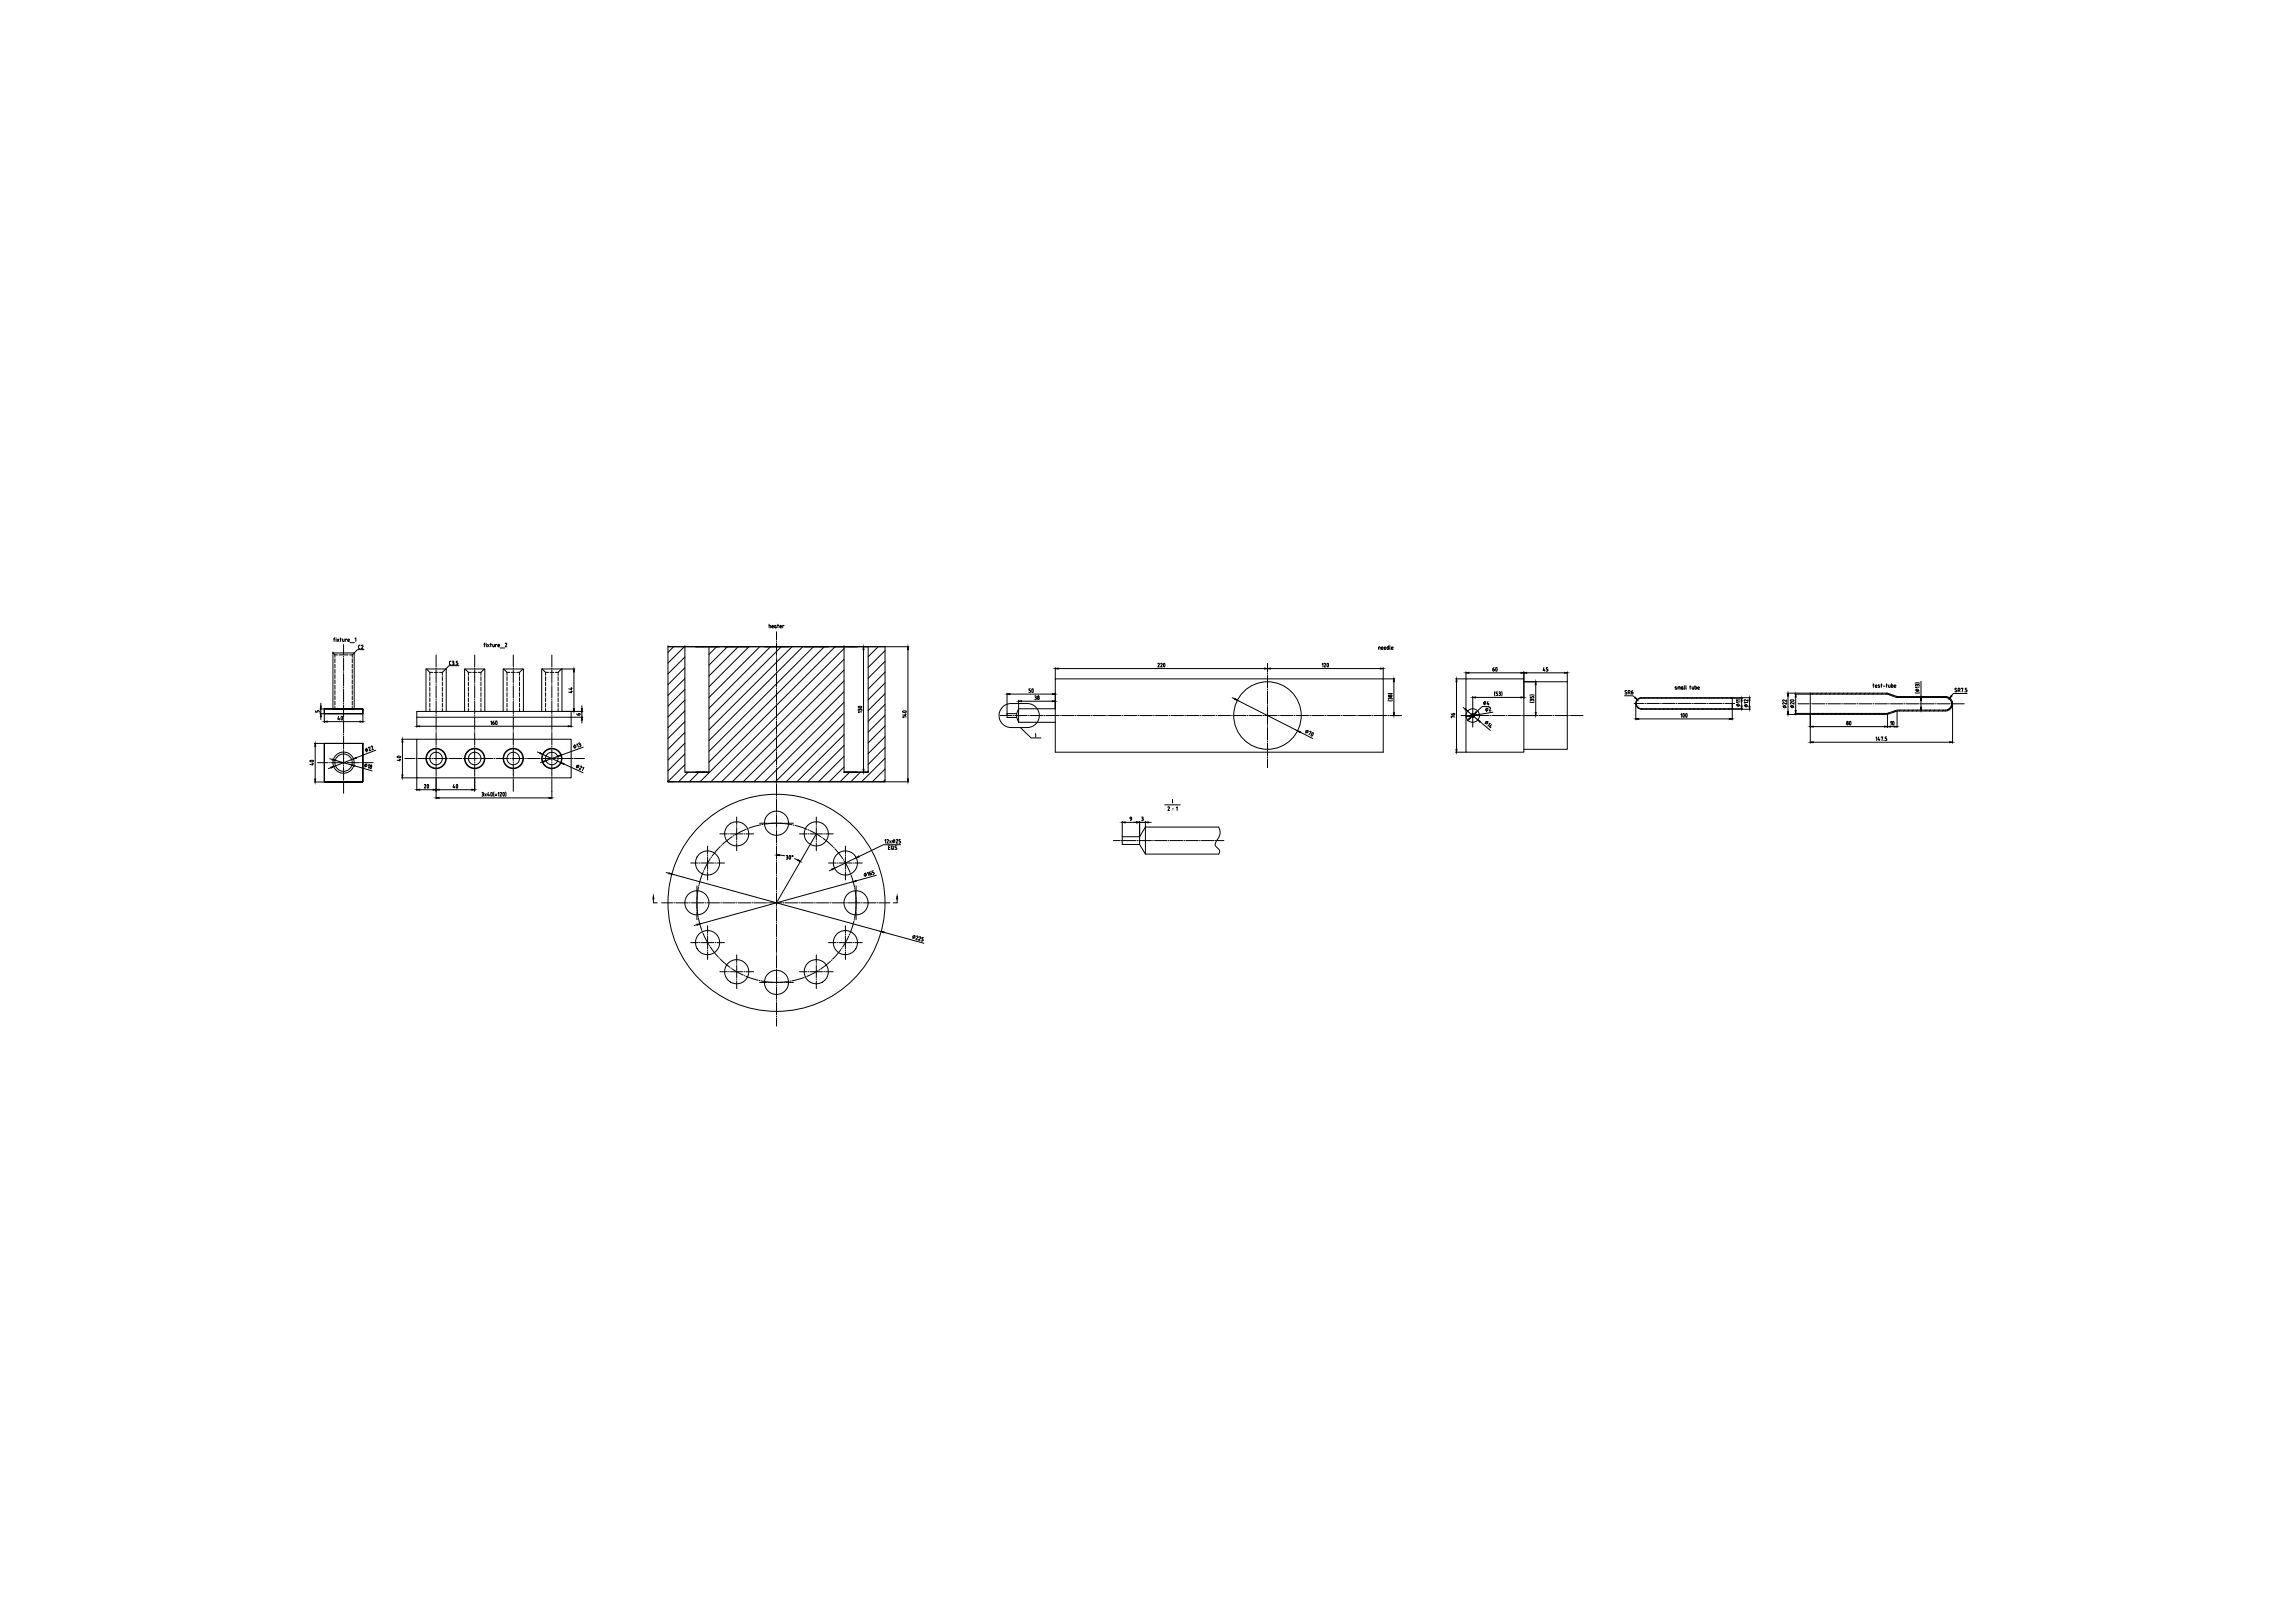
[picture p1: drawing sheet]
<svg xmlns="http://www.w3.org/2000/svg" width="2378mm" height="1682mm" viewBox="0 0 2378 1682" stroke-linecap="round" stroke-linejoin="round" font-family="sans-serif">
<g fill="none" stroke="#000" stroke-width="1.04">
<path d="M345 677v58M367 677v58M336 735v5h40v-5h-40h40v5h-40zM345 735h1h-1M346 735h21zM347 735h4zM351 735h11M362 735h3zM336 770h40v40h-40v-40v40h40v-40z"/>
<circle cx="356" cy="790" r="11"/>
<circle cx="356" cy="790" r="9"/>
</g>
<g fill="none" stroke="#000" stroke-width="1.04">
<path d="M347 679v2M365 679v2M347 683v4M347 688v4M347 694v4M347 699v4M365 683v4M365 688v4M365 694v4M365 699v4M347 705v4M347 710v4"/>
<path d="M347 716v4M365 705v4M365 710v4M365 716v4M347 721v4M347 727v4M347 732v3M365 721v4M365 727v4M365 732v3"/>
</g>
<!-- layer: 3 -->
<g fill="none" stroke="#000" stroke-width="1.04">
<path d="M345 677l2 2h3M351 679h4M357 679h4M367 677l-2 2h-3M442 693l4 4v3M446 697h3M450 697h4M456 697h3M459 697v3M462 693l-3 4M482 693l4 4M486 697v3"/>
<path d="M486 697h3M490 697h4M496 697h3M499 697v3M502 693l-3 4M522 693l4 4M526 697v3M526 697h3M530 697h4M536 697h3M539 697v3M542 693l-3 4"/>
<path d="M562 693l4 4M566 697v3M566 697h3M570 697h4M576 697h3M579 697v3M582 693l-3 4M446 701v4M446 707v4M446 712v4M446 718v4M459 701v4"/>
<path d="M459 707v4M459 712v4M459 718v4M486 701v4M486 707v4M486 712v4M486 718v4M499 701v4M499 707v4M499 712v4M499 718v4M526 701v4"/>
<path d="M526 707v4M526 712v4M526 718v4M539 701v4M539 707v4M539 712v4M539 718v4M566 701v4M566 707v4M566 712v4M566 718v4M579 701v4"/>
<path d="M579 707v4M579 712v4M579 718v4M446 723v4M446 729v4M446 734v3M459 723v4M459 729v4M459 734v3M486 723v4M486 729v4M486 734v3"/>
<path d="M499 723v4M499 729v4M499 734v3M526 723v4M526 729v4M526 734v3M539 723v4M539 729v4M539 734v3M566 723v4M566 729v4M566 734v3"/>
<path d="M579 723v4M579 729v4M579 734v3"/>
</g>
<g fill="none" stroke="#000" stroke-width="1.04">
<path d="M356 668v11M356 680v1M356 682v13M356 696v1M356 698v13M356 712v1M356 714v13M356 729h.1M356 730v13M356 745v1M356 747v13M356 761v1"/>
<path d="M356 763v13M356 777v1M356 779v13M329 790h11M341 790h1M343 790h13M356 793v1M356 795v13M358 790h.1M360 790h13M374 790h1M376 790h11"/>
<path d="M356 809v1M356 812v10"/>
</g>
<!-- layer: 0 -->
<g fill="none" stroke="#000" stroke-width="1.04">
<path d="M797 648l2 1v2M797 647v4M800 649h2a.9 .9 0 0 0-1-1 .9 .9 0 0 0-1 1v1l2 1M803 648h1v3l-1-1zM804 650l1 1M806 648h1M806 647v4M808 649h2a.9 .9 0 0 0 0-1 1.1 1.1 0 0 0-2 1l1 1 1 1M813 649l-2-1v3M346 662h1M347 661l-1 1v3M348 661h.1"/>
<path d="M348 662v3M350 662l1 3M351 662l-1 3M353 662h1M353 661v4M355 662v2l1 1h1v-3M359 663l-1-1v3M361 664h1a1 1 0 0 0 0-2 .9 .9 0 0 0-1 1v2M361 665h1M363 666h4M368 662l1-1v4M373 669l-1 1v2h1"/>
<path d="M375 669h1l-1 3h1M377 673h-6l-4 4M502 668h1M503 667h-1v3M504 667h.1M504 668v2M505 668l2 2M507 668l-2 2M508 668h2M509 667v3M511 668v2h1M513 668v2h-1"/>
<path d="M515 668h-1v2M516 669h2a.9 .9 0 0 0-1-1 .9 .9 0 0 0-1 1l1 1M517 670h1M519 672h4M524 667h1l-1 3h1M698 670l-6 6M709 670l-17 17M743 670l-8 8M754 670l-19 19M765 670l-30 31M776 670l-41 42M788 670l-53 53"/>
<path d="M799 670l-64 64M810 670l-75 75M821 670l-86 86M832 670l-97 98M843 670l-108 109M855 670l-120 120M866 670l-140 140M875 672l-138 138M894 670h6M895 673v124M910 670l-10 11M917 674l-17 18"/>
<path d="M917 670h25M941 673v134M1429 673v-3l2 1v2M1432 672h2a.9 .9 0 0 0-1-1 .9 .9 0 0 0-1 0v2h2M1435 672h2a.9 .9 0 0 0-1-1 .9 .9 0 0 0-1 0v2h2M1440 669v4h-2v-2l2-1M1441 669v4M1442 672h2a.9 .9 0 0 0 0-1 1 1 0 0 0-2 0l1 2h1M468 685l-2 1v2l2 1M469 685h1a.8 .8 0 0 1 1 1 .8 .8 0 0 1-1 1M469 687a1.1 1.1 0 0 1 2 1 1.1 1.1 0 0 1-1 1h-1M472 689h.1"/>
<path d="M474 685h-1v2l2 1M475 688l-2 1M475 688h.1M476 690h-10l-4 3M583 693h13M595 696v38M710 681l-18 17M710 692l-18 18M875 683l-127 127M875 694l-116 116M917 685l-17 18M917 697l-17 17"/>
<path d="M1094 692v12M1097 693h214M1201 687l-1 1M1201 687l1 1-2 3h2M1204 687l-1 1M1204 687l1 1-2 3h2M1207 688a1.7 1.7 0 0 0-1 1 1.7 1.7 0 0 0 1 2M1207 688v3M1314 688v6M1317 693h114M1371 688v-1v4M1373 687l1 2"/>
<path d="M1374 687l-1 1M1374 689l-1 2h1M1376 688a1.7 1.7 0 0 1 1 1 1.7 1.7 0 0 1-1 2zM1434 692v12h12M1520 696v8h-11M1523 697h54M1548 693l1 1a1 1 0 0 1 0 2 .9 .9 0 0 1-1-1zM1549 692l-1 1M1551 692a1.8 1.8 0 0 1 1 2 1.8 1.8 0 0 1-1 1zM1580 696v28M1583 697h39M1600 692v3h2"/>
<path d="M1601 694v2M1604 692h-1v1l2 1M1605 695l-2 1M1605 694v1M1625 696v11M592 717h1M592 713h1M592 716v2l-2-1M592 713v2l-2-1M710 703l-18 18M710 714l-18 18M875 706l-105 104"/>
<path d="M875 717l-93 93M917 708l-17 17M917 719l-17 17M1044 718v24M1047 719h44M1068 714h-1v2h1v1l-1 1M1070 714v3M1070 714a1.7 1.7 0 0 1 1 2 1.7 1.7 0 0 1-1 1M1094 718v17M1439 719h4M1445 707v32M1510 707v70"/>
<path d="M1550 717v4M1552 719l1 1-1 1M1552 717h-1v2h1M1554 717h1a.8 .8 0 0 1 0 1 .8 .8 0 0 1 0 1l1 1-1 1M1554 719h1M1557 717v4M1580 707h13M1592 710v29M1686 716h-1v1l1 1v1h-2M1688 718h1M1689 718l1-2h-2v3M1689 718l1 1"/>
<path d="M1691 719a1 1 0 0 0 2 0 1.1 1.1 0 0 0-1-2h-1v2M1692 716l-1 1M1738 713v1h-2M1738 712h-2l2 1M1739 714v-2h3v2M1741 712v2M1743 712h1v2h-1zM1744 714h1M1746 711v3M1748 711v3M1752 712h1M1752 711v3"/>
<path d="M1754 712v2M1756 712v2h-2M1757 711v3h1M1757 712h1M1758 712l1 1-1 1M1762 713a.8 .8 0 0 0-1-1 .8 .8 0 0 0-1 1v1h2M1762 713h-2M1853 718h24M1860 719h17M1880 718l-1 1M1884 718l-1 1M1889 718l-1 1"/>
<path d="M1893 718l-1 1M1898 718l-1 1M1902 718l-1 1M1907 718l-1 1M1911 718l-1 1M1916 718l-2 1M1920 718l-1 1M1924 718l-1 1M1929 718l-1 1M1933 718l-1 1M1938 718l-1 1M1942 710h1"/>
<path d="M1942 709v3M1942 718l-1 1M1944 711h2a.9 .9 0 0 0-1-1 .9 .9 0 0 0-1 1v1h2M1947 718l-1 1M1947 711l2 1h-2M1947 710h1M1947 710v1M1950 710h1M1950 709v3M1951 718l-1 1M1952 711h2M1955 710h2"/>
<path d="M1956 709v3M1956 718l-1 1M1958 710v2h1v-2M1959 719v1M1961 709v3h1v-2h-1M1964 711h1a.9 .9 0 0 0 0-1 .9 .9 0 0 0-1 1v1h1M1985 718h5M1985 708h5M1986 715l4 1M1987 710a.8 .8 0 0 0 0-1 .8 .8 0 0 0-1 1v1M1987 710h.1M1988 709l-1 1"/>
<path d="M1988 709h1M1989 709l1 2M1990 712h-4l1 1M1991 706v17M2028 713h-1v1l1 2v1h-1M2030 715h1M2031 715l1-1-2-1v4M2031 715l1 2M2033 714l2-1-1 4M2036 717h.1M2039 713h-2v2l2 1v1h-2M2039 719h-14l-2 2"/>
<path d="M330 736l1 2M330 736l-1 1v1h-2v-1M332 740h4v9M332 735h4M333 729v3M333 735v5M376 740v9M583 737h21M598 740l1 1M603 731v3M603 737v6M710 726l-18 17"/>
<path d="M710 737l-18 17M875 728l-82 82M875 739l-71 71M891 736l2-1v2M891 736h.1M891 736a.8 .8 0 0 0 0-1 .8 .8 0 0 0-1 1v1M893 732v1M893 732h-1a1.4 1.4 0 0 0-1 0 1.4 1.4 0 0 0-1 1h3M893 738h-3l1 1M917 730l-17 18M936 738h3M936 738a1.7 1.7 0 0 1 2-1 1.7 1.7 0 0 1 1 1"/>
<path d="M939 740v2l-3-1M1039 733l4-3 4-1h18a12 12 0 0 1 12 13 12 12 0 0 1-12 12h-17a12 12 0 0 1-11-8 12 12 0 0 1 2-13zM1056 726v9M1059 727h32M1073 721a.8 .8 0 0 1 1 1 .8 .8 0 0 1-1 1l1 1-1 1M1073 725h1M1073 723h1M1277 723l3 1M1283 726l62 31M1439 726h4M1441 724a.8 .8 0 0 0-1-1 .8 .8 0 0 0-1 1v1M1441 724h.1"/>
<path d="M1442 723l-1 1M1442 723h.1M1442 723l1 2M1504 740l2 1M1506 740l1-1a.9 .9 0 0 1 1 1 .9 .9 0 0 1-1 1h-1zM1517 733l2 2M1521 737l11 9M1527 722v8M1530 723h47M1540 727l-2 4M1542 734l-1 3M1542 727v3h2"/>
<path d="M1543 729v2M1543 734l1-1 1 1-1 3h2M1544 732h-8l-6 6M1548 738l-17 3M1551 721h1M1554 721h1M1586 728h4M1586 720h4M1586 726a.8 .8 0 0 1 1-1 .8 .8 0 0 1 1 1l1-1 1 1M1586 722v1h2v-1h1l1 1M1586 726h.1M1588 726h.1"/>
<path d="M1590 726h.1M1684 721h9l2 2M1696 729v17M1697 727l-1 1M1697 731l-1 1M1699 734h-1M1700 723v1M1702 735h.1M1705 723v1M1707 735h-1M1710 723l-1 1M1711 735h.1"/>
<path d="M1714 723l-1 1M1716 735h-1M1718 723v1M1720 735h.1M1723 723l-1 1M1725 735h-1M1727 723v1M1729 735h.1M1732 723l-1 1M1734 735h-1M1736 723v1M1738 735h.1"/>
<path d="M1741 723l-1 1M1743 735h-1M1745 740a1.7 1.7 0 0 1 1 1 1.7 1.7 0 0 1-1 2zM1745 723v1M1747 735h.1M1748 740a1.7 1.7 0 0 1 1 1 1.7 1.7 0 0 1-1 2zM1750 723l-1 1M1752 735h-1M1754 723v1M1756 735h.1M1759 723l-1 1M1761 735h-1"/>
<path d="M1763 723v1M1765 735h.1M1768 723l-1 1M1770 735h-1M1772 723v1M1774 735h.1M1777 723l-1 1M1779 735h-1M1781 723v1M1783 735h.1M1786 723l-1 1M1788 735h-1"/>
<path d="M1790 723v1M1792 735h.1M1795 723l-1 1M1796 723h19M1796 724h11M1796 735h11M1796 735h19M1796 729v17M1800 730l4 1M1804 727h-4l1 1M1804 725h-4l1 1M1805 727v5"/>
<path d="M1808 731l4 1M1812 728h-4l1 1M1812 725v2l-3-2-1 1 1 1M1814 726v6M1848 732l4 1M1852 728v2l-3-2-1 1 1 1M1852 725v2l-4-2 1 2M1854 721v16M1856 729l1 1M1856 732l4 1M1856 726l1-1a1.4 1.4 0 0 1 2 0 1.4 1.4 0 0 1 1 1l-2 1a1.4 1.4 0 0 1-1 0 1.4 1.4 0 0 1-1-1zM1860 728v2l-3-2-1 1"/>
<path d="M1860 739h17M1861 722v14M1881 739l-1 1M1886 739l-1 1M1890 739l-1 1M1895 739l-2 1M1899 739l-1 1M1903 739l-1 1M1908 739l-1 1M1912 739l-1 1M1917 739l-1 1M1921 739l-1 1"/>
<path d="M1926 739l-1 1M1930 739l-1 1M1935 739l-1 1M1939 739l-1 1M1944 739l-1 1M1948 739l-1 1M1953 739l-1 1M1958 739l-2 1M1963 721h-1M1965 737l-2 1M1966 722h-1M1967 737v17"/>
<path d="M1970 736l-1 1M1970 722l-1 1M1974 736l-1 1M1975 722l-1 1M1979 736l-1 1M1979 722l-1 1M1983 736l-1 1M1984 722l-1 1M1988 736l-1 1M1988 722l-1 1M1990 723h2M1990 736h2"/>
<path d="M1991 726v7M1992 736l-1 1M1993 722l-1 1M1997 736l-1 1M1997 722l-1 1M2001 736l-1 1M2002 722l-1 1M2006 736l-1 1M2006 722l-1 1M2010 736l-1 1M2011 722l-1 1M2015 736l-1 1"/>
<path d="M2015 722l-1 1M2019 722v1M2021 735l-3 2M2022 724l-1 1M2024 727l-1 1M2024 731l-2 2M2024 729v41M333 743v3M339 748h34M351 742l-1 3h2M352 745v1M354 743v3"/>
<path d="M354 743a1.7 1.7 0 0 1 1 1 1.7 1.7 0 0 1-1 2M432 743v11M435 753h154M509 748l1-1v4M511 749v1a.8 .8 0 0 0 1 1 .8 .8 0 0 0 0-1M511 749h1l1 1M512 747l-1 2M514 747a1.7 1.7 0 0 1 1 2 1.7 1.7 0 0 1-1 2zM599 740l1-1a.9 .9 0 0 1 1 1 .9 .9 0 0 1 0 1h-2M599 740v1M603 746v3M604 743h-12v11"/>
<path d="M710 748l-18 17M710 759l-18 18M875 750l-60 60M917 741l-17 18M917 752l-17 18M938 740h1M939 743h-3l1 1M1058 754l11 11h10M1348 759l13 6M1356 757l-3 3M1358 758h1l-2 3M1360 760l1-1a1.7 1.7 0 0 1 0 2 1.7 1.7 0 0 1-2 1z"/>
<path d="M1444 742h9M1508 743l-4-1 1 2M1523 742l-3 1M1523 745l-2 2M1528 741l-2 1M1528 740l-3 3M1534 748l11 9M1543 748l-4 2M1544 750h1l-3 3M1546 753l-2 1M1546 751l-2 2 1 1M1580 742h13"/>
<path d="M1699 745h94M1742 740h1v3M1853 740h24v30M1880 753h74M1918 748a1.7 1.7 0 0 1 1 1 1.7 1.7 0 0 1-1 2zM1957 740v14M1960 753h4M1960 748h1v3M1962 748a1.7 1.7 0 0 1 2 1 1.7 1.7 0 0 1-2 2zM326 770h10M327 773v34M380 775v4"/>
<path d="M382 775l1-1v4h2M385 774v-1l1 1M386 774v3h1M390 777l-21 8M416 766h16M417 769v34M557 779l3 2M596 772v4M598 772v-1l2 3M600 770a.8 .8 0 0 1 1 1 .8 .8 0 0 1 0 1h1M600 770h.1M601 772h.1"/>
<path d="M602 772v1l-1 1M605 774l-24 9M710 770l-18 18M875 761l-49 49M875 773l-38 37M917 764l-17 17M917 775l-17 17M1074 760v4M1509 780h11M1880 769h141M1945 765v-1v4M1948 764l-1 3h2"/>
<path d="M1948 766v2M1950 764h2l-1 4M1953 767v1M1954 768h1M1955 765l1 1-1 1M1956 764h-2v1h1M321 788h2a1.4 1.4 0 0 1 1 0 1.4 1.4 0 0 1 1 1h-4M321 788v1M323 791h2M324 791v2l-3-1M342 786l3 1M343 796l-3 1"/>
<path d="M348 788l17 5M366 786l-20 8M368 794l18 5M380 792l-2 3M382 793l1-1-1 4M385 796a.9 .9 0 0 1-1 0 .9 .9 0 0 1 0-1 .9 .9 0 0 1 1 1M412 785h3M412 785a1.7 1.7 0 0 1 2-1 1.7 1.7 0 0 1 1 1M414 787h1M415 787v2l-3-1M563 782l19 8M563 789l-3 1"/>
<path d="M578 784l-12 4M584 792l20 9M600 793l-2 3M602 794h1v1l-3 2 2 1M604 796l1-1-1 4M710 781l-18 18M710 793l-18 17M875 784l-27 26M875 795l-15 15M917 786l-24 24M917 797l-13 13M326 810h10"/>
<path d="M416 806h16v13M435 818h14M440 814l1-1-1 4h2M443 813a1.8 1.8 0 0 1 1 2 1.8 1.8 0 0 1-1 2zM452 806v22M455 818h34M470 813v3h2M471 815v2M473 813a1.7 1.7 0 0 1 2 2 1.7 1.7 0 0 1-2 2zM492 806v13M713 800l-10 10M725 800l-10 10"/>
<path d="M881 800l-10 10M892 800l-10 10M894 800h6M917 808l-2 2M917 810h25M455 827h114M500 821a.8 .8 0 0 1 1 1 .8 .8 0 0 1-1 1M500 823h.1M500 823l1 1M501 824v1h-1M503 823l1 2M504 823l-1 2"/>
<path d="M506 821l-1 3h3M507 823v2M509 821v4M509 821a1.7 1.7 0 0 1 1 2 1.7 1.7 0 0 1-1 2M512 821v4M513 824h2M513 823h2M516 822l1-1v4M518 822h2l-2 3h2M522 821a1.8 1.8 0 0 1 1 2 1.8 1.8 0 0 1-1 2zM524 821v4M572 820v8"/>
<path d="M1207 834h16M1211 836v1M1212 836v1l-1 3h1M1216 838h.1M1216 839v1M1219 837l1-1v4M1163 851v16M1166 852h12M1172 849v-1a.9 .9 0 0 1 0-1 .9 .9 0 0 1 1 1v2l-1 1M1172 849h1M1181 851v16M1181 852h6"/>
<path d="M1183 847h1M1184 848h.1M1184 847a.8 .8 0 0 1 1 1 .8 .8 0 0 1-1 0M1184 848l1 2-2 1M1187 851v6M1190 852h3M1263 857a11 11 0 0 1 0 11l-2 4a4 4 0 0 0 1 7l2 3-1 3M846 864l-41 72M917 871l1-1v4M920 870l1 1-2 3h2M920 870l-1 1M921 878h1"/>
<path d="M922 871l2 3M923 877h-2v3h2M924 871l-2 3M924 877h2l-1 3h-1zM925 880h1M927 870l-1 4M928 878l2 2h-1h-1M930 877h-2v1M930 870l-1 1M930 870l1 1-2 3h2M932 874h1M933 870h-1v2h1v2"/>
<path d="M934 875h-18l-26 13M808 886l6 1M815 887h1a.8 .8 0 0 1 1 0 .8 .8 0 0 1-1 1M816 888l1 1v1M817 890h-2M819 887a1.8 1.8 0 0 1 1 1 1.8 1.8 0 0 1-2 2zM824 890l3 1M888 889l-23 11M691 904l3 1M696 906l217 59M862 901l-2 1M884 914l-159 44"/>
<path d="M897 905v4M899 905l1-1 1 3M901 905h2v1M901 905l1 1M902 903l-1 2M903 906a.8 .8 0 0 1 0 1 .8 .8 0 0 1-1-1M905 902l-1 1v1l2 1v1M906 906h-1M908 907l-21 6M677 932v4M930 932v4M723 958l-3 1"/>
<path d="M916 966l42 12M949 969l-3 4M950 970h1l1 1-3 3h2M953 971h1h1l-3 3 2 1M957 972l-1-1v2l1 1-1 1h-1"/>
<circle cx="1988" cy="715" r="1.2"/>
<circle cx="1076" cy="724" r="1"/>
<circle cx="1076" cy="722" r=".8"/>
<circle cx="1440" cy="721" r=".8"/>
<circle cx="1442" cy="721" r="1"/>
<circle cx="1539" cy="729" r="1.2"/>
<circle cx="1541" cy="736" r="1.2"/>
<circle cx="1802" cy="731" r="1.2"/>
<circle cx="1810" cy="731" r="1.2"/>
<circle cx="1850" cy="732" r="1.2"/>
<circle cx="1858" cy="732" r="1.2"/>
<circle cx="1355" cy="758" r="1.2"/>
<circle cx="1541" cy="749" r="1.2"/>
<circle cx="1915" cy="750" r="1"/>
<circle cx="1915" cy="748" r=".8"/>
<circle cx="380" cy="777" r="1.2"/>
<circle cx="596" cy="774" r="1.2"/>
<circle cx="379" cy="793" r="1.2"/>
<circle cx="385" cy="794" r=".8"/>
<circle cx="599" cy="794" r="1.2"/>
<circle cx="926" cy="872" r="1.2"/>
<circle cx="822" cy="887" r=".6"/>
<circle cx="897" cy="907" r="1.2"/>
<circle cx="947" cy="971" r="1.2"/>
</g>
<g fill="#000" stroke="#000" stroke-width="1.04">
<path d="M895 670l1 3h-1zM941 670l1 3h-1zM595 693v3h-1zM1094 693l3-1v1zM1311 692l3 1h-3zM1314 693l3-1v1zM1431 692l3 1h-3zM1520 697h3v1zM1577 697h3l-3 1zM1580 697h3v1zM1622 697h3l-3 1zM1044 719h3v1z"/>
<path d="M1091 719h3l-3 1zM1445 704v3h-1zM1510 704v3h-1zM1592 707l1 3h-2zM332 732h1v3zM594 734h1v3zM603 734h1l-1 3zM1056 727l3-1v1zM1091 726l3 1h-3zM1280 724l3 2-3-1zM1444 739h1v3zM1519 735l2 2-2-2z"/>
<path d="M1527 723l3-1v1zM1530 738h1l-3 2zM1577 722l3 1h-3zM1591 739h2l-1 3zM1695 723l2 2-2-2zM1805 724l1 3h-1zM1805 732h1l-1 3zM1814 723v3h-1zM1813 732h1v3zM1854 718v3h-1zM1853 737h1v3zM1861 719l1 3h-1z"/>
<path d="M1861 736h1l-1 3zM1991 733h1l-1 3zM1991 723l1 3h-1zM2023 721l-2 2zM333 740v3h-1zM336 748l3-1v1zM373 747l3 1h-3zM432 753l3-1v1zM589 752l3 1h-3zM603 743l1 3h-1zM1345 757l3 1v1zM1523 742h3l-3 1z"/>
<path d="M1523 745l2-2-2 2zM1528 741l3-1v1zM1532 746l3 2h-1zM1696 745h3v1zM1793 745h3l-3 1zM1877 753h3v1zM1954 753h3l-3 1zM1957 753h3v1zM1964 753h3l-3 1zM327 770v3h-1zM417 766l1 3h-1zM1509 777h1v3z"/>
<path d="M1877 769h3v1zM2021 769h3l-3 1zM343 795l3-1-3 2zM345 787l3 1h-4zM365 793h3v1zM366 786l3-1v1zM560 780l3 2-3-1zM563 789l3-1-3 2zM578 784l3-2v1zM582 790l3 1-1 1zM895 797h1l-1 3zM326 807h1v3z"/>
<path d="M417 803h1l-1 3zM432 818h3v1zM449 818h3l-3 1zM452 818h3v1zM489 818h3l-3 1zM941 807h1l-1 3zM452 827l3-1v1zM569 826l3 1h-3zM1163 852h3v1zM1178 852h3l-3 1zM1187 852h3v1zM805 886h3v1z"/>
<path d="M827 891l3 2-3-1zM888 889l2-2 1 1zM694 905l2 1h-3zM862 901l3-1-2 2zM884 914l3-2 1 1zM677 929l1 3h-1zM930 929l1 3h-1zM722 958h3l-2 1zM913 965l3 1v1z"/>
</g>
<!-- layer: 4 -->
<g fill="#000">
<circle cx="345" cy="677" r=".3"/>
<circle cx="692" cy="670" r=".3"/>
<circle cx="710" cy="670" r=".3"/>
<circle cx="875" cy="670" r=".3"/>
<circle cx="692" cy="810" r=".3"/>
<circle cx="900" cy="800" r=".3"/>
</g>
<g fill="none" stroke="#000" stroke-width="1.04">
<path d="M345 677h22M692 670h52M710 670v130h23M721 670h9zM733 670h2v130M735 670h142M744 670h2h-2M751 670h9zM774 670h-14h16M792 670h25h-16M834 670h25zM864 670h53"/>
<path d="M873 670h16h-9M875 670v130h25v-130h-16M879 670h-187v140M913 670h4M917 670v140h-225h225M1094 704h340v76h-340zM1520 704h60v76h-60zM1580 707h45v70h-45M1877 718h80l10 4h50a7 7 0 0 1 7 7 7 7 0 0 1-7 8h-50l-10 3h-80zM1877 719h79l10 4h51a6 6 0 0 1 6 6 6 6 0 0 1-6 7M432 737h160v6h-160zM442 737v-44h21v44"/>
<path d="M482 737v-44h21v44M522 737v-44h21v44M562 737v-44h21v44M1054 740v4M1056 735l-2 5h-10v4h10M1056 735v14M1056 735h38M1697 725l5-2h94v12h-94a6 6 0 0 1-6-4 6 6 0 0 1 1-6zM1796 724h-94a5 5 0 0 0-6 5 5 5 0 0 0 6 6h94M2017 736h-51l-10 3h-79M1054 744l2 5M1056 749h38"/>
<path d="M432 766h160v40h-160zM710 800h25M721 800h14zM887 800h-12h25M889 800h-2h2M1215 828v4M1187 857l-6 10h-18v8h18M1187 857v28M1187 857h76M1181 875l6 10h76M1181 867v8M677 936h4"/>
<path d="M926 936h4"/>
<circle cx="1314" cy="742" r="35"/>
<circle cx="1527" cy="742" r="2"/>
<circle cx="1527" cy="742" r="1"/>
<circle cx="1527" cy="742" r="7"/>
<circle cx="452" cy="786" r="11"/>
<circle cx="452" cy="786" r="6"/>
<circle cx="452" cy="786" r="10"/>
<circle cx="492" cy="786" r="11"/>
<circle cx="492" cy="786" r="6"/>
<circle cx="492" cy="786" r="10"/>
<circle cx="532" cy="786" r="10"/>
<circle cx="532" cy="786" r="6"/>
<circle cx="532" cy="786" r="11"/>
<circle cx="572" cy="786" r="10"/>
<circle cx="572" cy="786" r="6"/>
<circle cx="572" cy="786" r="11"/>
<circle cx="805" cy="853" r="13"/>
<circle cx="764" cy="864" r="13"/>
<circle cx="846" cy="864" r="13"/>
<circle cx="734" cy="894" r="13"/>
<circle cx="876" cy="894" r="13"/>
<circle cx="722" cy="936" r="13"/>
<circle cx="805" cy="936" r="113"/>
<circle cx="887" cy="936" r="13"/>
<circle cx="734" cy="977" r="13"/>
<circle cx="876" cy="977" r="13"/>
<circle cx="764" cy="1007" r="13"/>
<circle cx="805" cy="1018" r="13"/>
<circle cx="846" cy="1007" r="13"/>
</g>
<!-- layer: 1 -->
<g fill="none" stroke="#000" stroke-width="1.04">
<path d="M805 655v8M452 679v12M492 679v12M532 679v12M572 679v12M805 664v1M805 666v13M452 692v1M452 694v13M492 692v1M492 694v13M532 692v1"/>
<path d="M532 694v13M572 692v1M572 694v13M805 680v1M805 682v14M805 697v1M805 699v13M1314 688v9M1314 698v1M1314 700v13M452 709h.1M452 711v13"/>
<path d="M492 709h.1M492 711v13M532 709h.1M532 711v13M572 709h.1M572 711v13M805 713v1M805 715v13M1314 714v1M1314 716v13M452 725v1M452 727v13"/>
<path d="M492 725v1M492 727v13M532 725v1M532 727v13M572 725v1M572 727v13M805 729v1M805 731v13M1314 730v1M1314 732v19M1527 730v10M1694 729h10"/>
<path d="M1705 729h1M1707 729h13M1721 729h1M1723 729h13M1738 729h.1M1740 729h13M1754 729h1M1756 729h13M1770 729h1M1772 729h13M1786 729h1M1788 729h10"/>
<path d="M1864 729h12M1877 729h1M1879 729h13M1893 729h1M1895 729h13M1909 729h1M1911 729h13M1925 729h1M1927 729h13M1942 729h.1M1944 729h13M1958 729h1"/>
<path d="M1960 729h13M1974 729h1M1976 729h13M1990 729h1M1992 729h13M2006 729h1M2008 729h13M2023 729h.1M2025 729h11M452 741v1M452 743v13M452 757v1"/>
<path d="M452 759v13M492 741v1M492 743v13M492 757v1M492 759v13M532 741v1M532 743v13M532 757v1M532 759v13M572 741v1M572 743v13M572 757v1"/>
<path d="M572 759v13M805 745v1M805 747v13M1037 742h12M1050 742h1M1052 742h13M1066 742h1M1068 742h13M1082 742h1M1084 742h13M1099 742h.1M1101 742h13"/>
<path d="M1115 742h1M1117 742h13M1131 742h1M1133 742h13M1147 742h1M1149 742h13M1163 742h1M1165 742h13M1180 742h.1M1182 742h13M1196 742h1M1198 742h13"/>
<path d="M1212 742h1M1214 742h13M1228 742h1M1230 742h13M1244 742h1M1246 742h13M1261 742h.1M1263 742h13M1277 742h1M1279 742h13M1293 742h1M1295 742h13"/>
<path d="M1309 742h1M1311 742h13M1314 752v1M1314 754v13M1325 742h1M1327 742h13M1342 742h.1M1344 742h13M1358 742h1M1360 742h13M1374 742h1M1376 742h13"/>
<path d="M1390 742h1M1392 742h13M1406 742h1M1408 742h13M1423 742h.1M1425 742h13M1439 742h1M1441 742h12M1515 742h13M1527 741v1M1527 743v11M1529 742h1"/>
<path d="M1531 742h13M1545 742h1M1547 742h13M1561 742h1M1563 742h13M1577 742h1M1579 742h13M1594 742h.1M1596 742h13M1610 742h1M1612 742h13M1626 742h1"/>
<path d="M1628 742h13M452 773v1M452 775v13M492 773v1M492 775v13M532 773v1M532 775v13M572 773v1M572 775v13M805 762h.1M805 764v13M805 778h.1"/>
<path d="M805 780v13M1314 768v1M1314 770v13M420 786h10M431 786h1M433 786h13M448 786h.1M450 786h13M452 790h.1M452 792v13M464 786h1M466 786h13"/>
<path d="M480 786h1M482 786h13M492 790h.1M492 792v13M496 786h1M498 786h13M512 786h1M514 786h13M529 786h.1M531 786h13M532 790h.1M532 792v13"/>
<path d="M545 786h1M547 786h13M561 786h1M563 786h13M572 790h.1M572 792v13M577 786h1M579 786h13M593 786h1M595 786h11M805 794v1M805 796v13"/>
<path d="M1314 784v1M1314 786v10M452 806v1M452 808v12M492 806v1M492 808v12M532 806v1M532 808v12M572 806v1M572 808v12M805 810v1M805 812v13"/>
<path d="M805 826v1M805 828v13M764 847v8M764 856v1M764 858v13M773 859l-11 6M775 859h.1M787 853h8M789 855l-13 3M791 854l-1 1M796 853h1M798 853h13"/>
<path d="M805 853l-13 1M805 843h.1M805 844v13M805 859h.1M808 853l13 2M813 853h.1M815 853h7M822 855h1M824 855l13 4M838 860h.1M846 847v8M846 856v1"/>
<path d="M846 858v13M734 877v8M746 864h8M747 877l-9 10M748 876h-1M755 864h1M757 864h13M759 867l-10 8M761 866h-1M764 872v1M764 874v8M771 864h1"/>
<path d="M773 864h8M805 861v13M805 875v1M805 877v13M829 864h8M838 864h1M839 861l12 6M840 864h13M846 872v1M846 874v8M852 868h.1M853 869l10 8"/>
<path d="M854 864h1M856 864h8M864 878l1 1M866 880l8 10M876 877v8M1154 871h7M1162 871h1M1164 871h13M1179 871h.1M1181 871h13M1195 871h1M1197 871h13"/>
<path d="M1211 871h1M1213 871h13M1227 871h1M1229 871h13M1243 871h1M1245 871h13M1260 871h.1M1262 871h7M716 894h8M725 894h1M727 894h13M734 886v1"/>
<path d="M734 888v13M736 890l-6 11M738 888l-1 1M741 894h1M743 894h8M805 891v1M805 893v13M859 894h8M868 894h1M870 894h13M874 891l1 1M875 893l6 11"/>
<path d="M876 886v1M876 888v13M884 894h1M886 894h8M722 918v8M724 920l-1 12M724 918h.1M729 904l-4 12M730 902l-1 1M734 902v1M734 904v8M805 907v1"/>
<path d="M805 909v13M876 902v1M876 904v8M882 905v1M882 907l4 13M887 918v8M686 936h11M699 936h.1M701 936h13M715 936h1M717 936h13M722 936l1 13"/>
<path d="M722 927v1M722 929v13M723 934h-1M731 936h1M733 936h13M747 936h1M749 936h13M763 936h1M765 936h13M780 936h.1M782 936h13M796 936h1"/>
<path d="M798 936h13M805 923v1M805 925v13M805 940v1M812 936h1M814 936h13M828 936h1M830 936h13M844 936h1M846 936h13M861 936h.1M863 936h13"/>
<path d="M877 936h1M879 936h13M886 921v1M886 923l1 13M887 939l-1 13M887 936h.1M887 927v1M887 929v13M887 937v1M893 936h1M895 936h13M909 936h1"/>
<path d="M911 936h12M722 943v1M722 945v8M724 950v1M724 952l4 12M734 959v8M805 942v13M805 956v1M805 958v13M876 959v8M885 955l-4 12M886 953l-1 1"/>
<path d="M887 943v1M887 945v8M716 977h8M725 977h1M727 977h13M728 965v1M729 967l6 12M734 968v1M734 970v13M735 980l1 1M741 977h1M743 977h8"/>
<path d="M805 972v1M805 974v13M859 977h8M868 977h1M870 977h13M876 968v1M876 970v13M880 970l-6 11M881 968l-1 1M884 977h1M886 977h8M734 985h.1"/>
<path d="M734 987v7M736 981l8 11M745 993h1M747 994l10 8M764 990v7M764 999h.1M805 988v1M805 990v13M846 990v7M846 999h.1M861 996l-10 8M862 995h.1"/>
<path d="M872 984l-9 10M873 983h-1M876 985h.1M876 987v7M746 1007h8M755 1007h1M757 1007h13M757 1003l1 1M759 1004l11 7M764 1001v13M764 1015v1M764 1017v8"/>
<path d="M771 1007h1M772 1011h.1M773 1012l13 4M773 1007h8M787 1016h1M787 1018h8M789 1017l13 1M796 1018h1M798 1018h13M803 1018h1M805 1004v1M805 1007v12"/>
<path d="M813 1018h.1M815 1018h7M818 1017l-13 1M820 1017h-1M829 1007h8M834 1013l-13 4M835 1012v1M838 1007h1M840 1007h13M846 1001v13M846 1015v1M846 1017v8"/>
<path d="M848 1006l-11 6M850 1005h-1M854 1007h1M856 1007h8M805 1021h.1M805 1023v13M805 1037v1M805 1039v13M805 1053v1M805 1055v8"/>
</g>
</svg>
